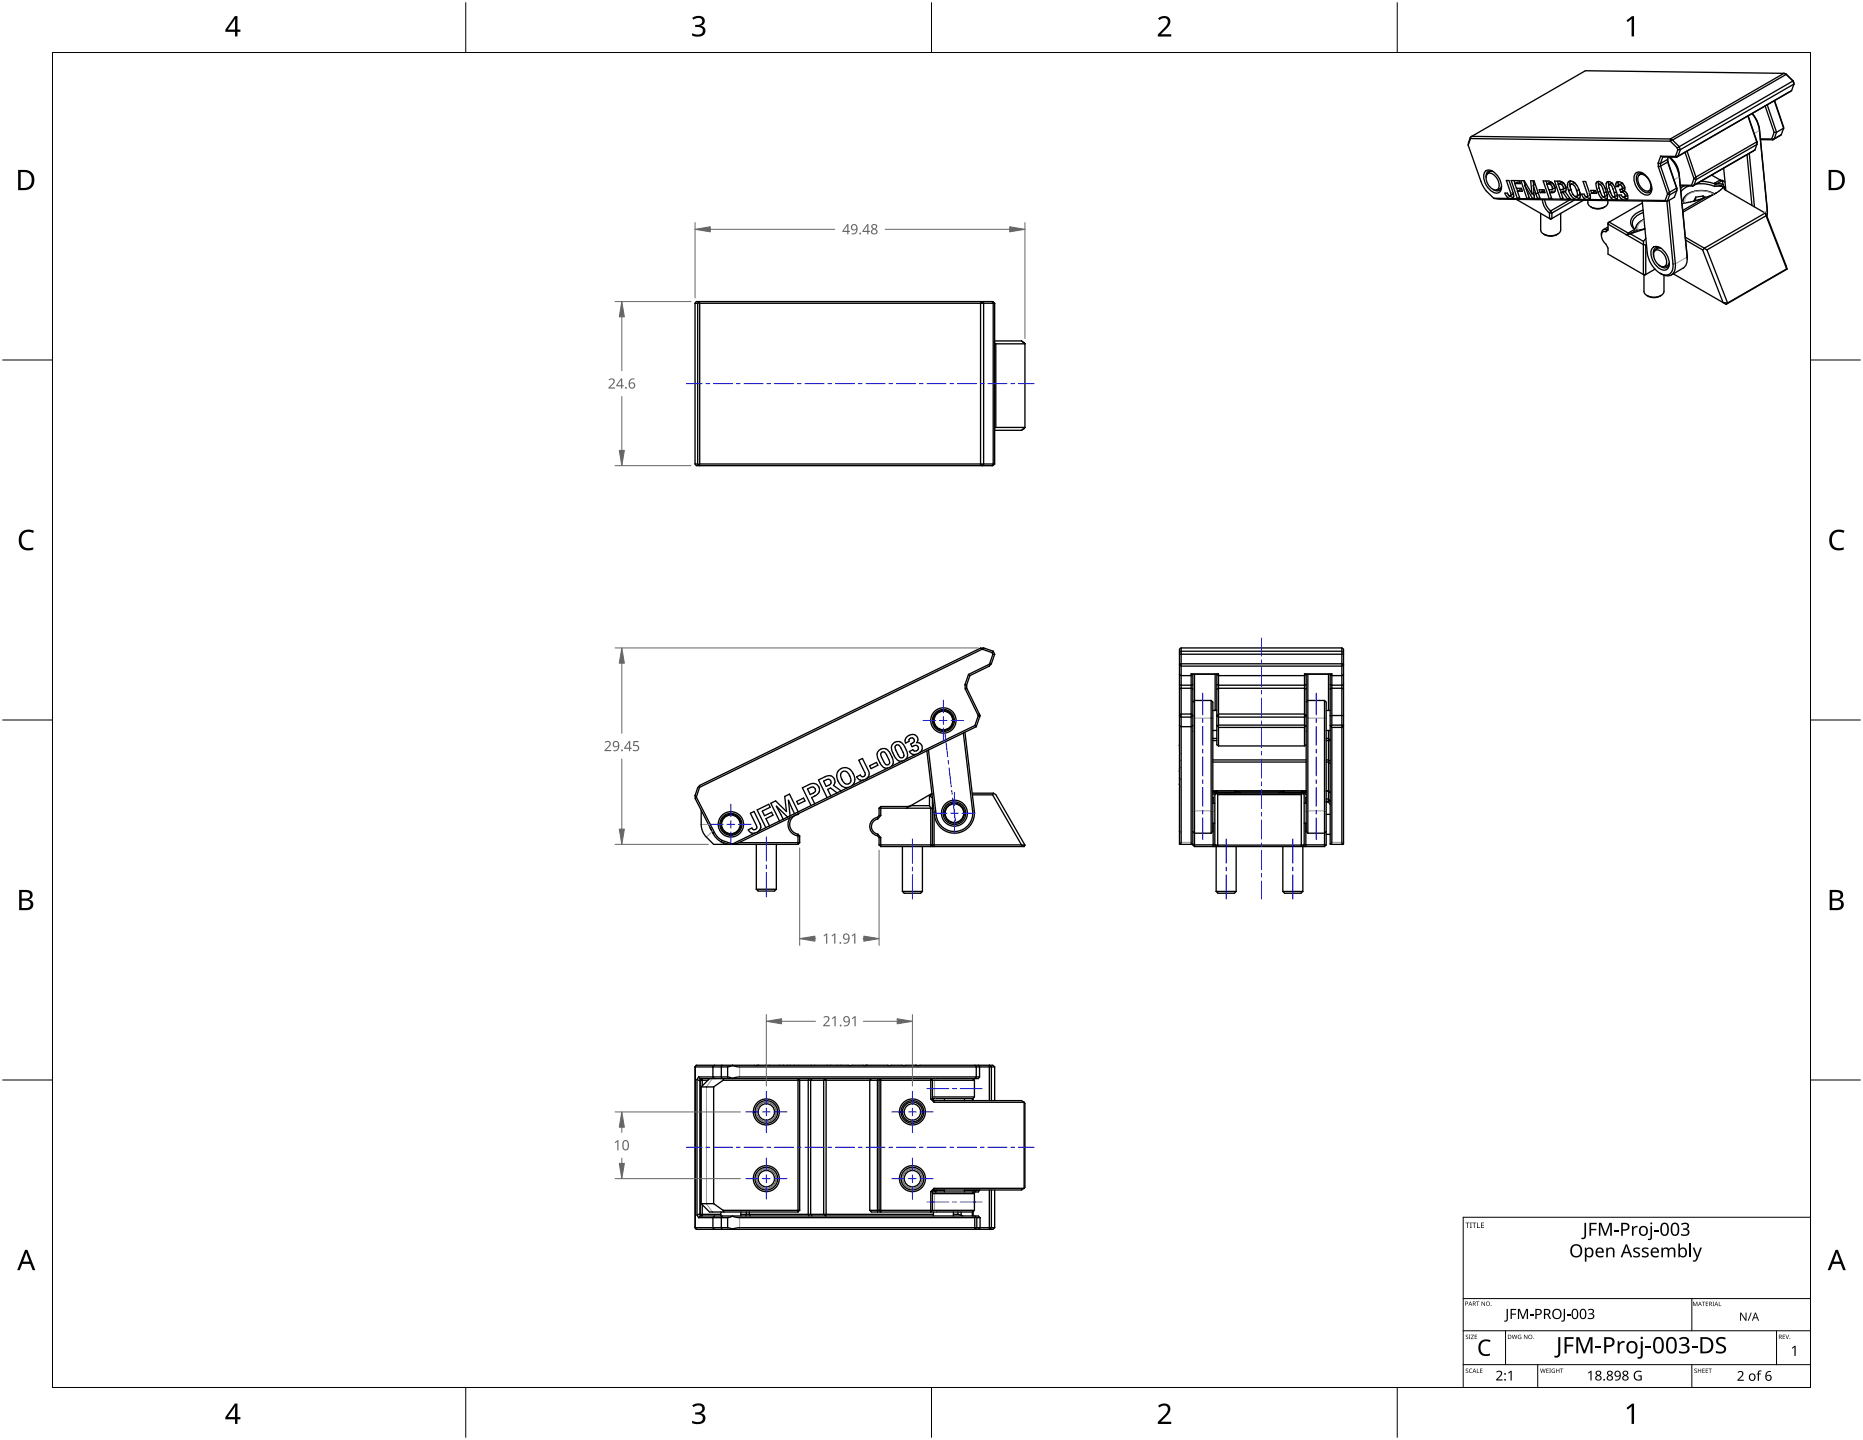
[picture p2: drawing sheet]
<svg xmlns="http://www.w3.org/2000/svg" width="559mm" height="432mm" viewBox="0 0 559 432" stroke-linecap="round" stroke-linejoin="round" font-family="sans-serif">
<path d="M15.7 15.7h527.4v400.4h-527.4z" fill="none" stroke="#000" stroke-width=".3"/>
<path d="M139.7 .8v14.9M279.4 .8v14.9M419.1 .8v14.9M.8 108h14.9M543.1 108h14.9M.8 215.9h14.9M543.1 215.9h14.9M.8 323.9h14.9M543.1 323.9h14.9M139.7 416.1v14.9M279.4 416.1v14.9M419.1 416.1v14.9" fill="none" stroke="#000" stroke-width=".3"/>
<g fill="#000">
<path d="M207.6 5.4a2.36 2.36 0 0 1 3.8 .5 1.49 1.49 0 0 1-1.3 1.8 1.62 1.62 0 0 1 1.5 1.8 1.62 1.62 0 0 1-1.8 1.5l-2.2-.3v-.7a2.16 2.16 0 0 0 3.2-.5 1.23 1.23 0 0 0-1.7-1.4h-.6v-.6a1.55 1.55 0 0 0 2.1-1.2 1.51 1.51 0 0 0-2.6-.4zM347.4 5.5a2.07 2.07 0 0 1 2.1-.8 2.07 2.07 0 0 1 1.6 1.7 4 4 0 0 1-1.6 2.6l-1.3 1.3h3.1v.7h-4v-.7l1.6-1.6a2.6 2.6 0 0 0 1.2-2.8 1.64 1.64 0 0 0-2.3 .1zM487.9 6.1l1.6-1.2h.6v6h-.7v-5.3l-1.1 1zM6.4 159.7a3.4 3.4 0 0 1 3.8-.5l-.3 .6a2.3 2.3 0 0 0-2.7 .1 2.3 2.3 0 0 0-.7 2.6 2.15 2.15 0 0 0 3.1 1.7l.4-.1v.7a3 3 0 0 1-3.5-.4 3 3 0 0 1-.8-3.4zM549.4 159.7a3.4 3.4 0 0 1 3.9-.5l-.3 .6a2.3 2.3 0 0 0-2.7 .1 2.3 2.3 0 0 0-.8 2.6 2.15 2.15 0 0 0 3.1 1.7l.4-.1v.7a3 3 0 0 1-3.4-.4 3 3 0 0 1-.8-3.4zM207.6 421.4a2.36 2.36 0 0 1 3.8 .6 1.49 1.49 0 0 1-1.3 1.8 1.62 1.62 0 0 1 1.5 1.8 1.62 1.62 0 0 1-1.8 1.4l-2.2-.3v-.7a2.16 2.16 0 0 0 3.2-.5 1.23 1.23 0 0 0-1.7-1.4h-.6v-.6a1.55 1.55 0 0 0 2.1-1.1 1.51 1.51 0 0 0-2.6-.5zM347.4 421.6a2.07 2.07 0 0 1 2.1-.8 2.07 2.07 0 0 1 1.6 1.7 4 4 0 0 1-1.6 2.5l-1.3 1.3h3.1v.7h-4v-.6l1.6-1.6a2.6 2.6 0 0 0 1.2-2.9 1.64 1.64 0 0 0-2.3 .2zM487.9 422.2l1.6-1.3h.6v6.1h-.7v-5.3l-1.1 1z"/>
<path d="M70.4 4.8h.8v4.1h.9v.6h-.9v1.4h-.7v-1.4h-2.9v-.6zM70.5 5.6l-2.2 3.3h2.2z"/>
<path d="M5.4 51h1.9a3 3 0 0 1 3 3.1 3 3 0 0 1-3.2 2.9h-1.7zM6.2 51.6v4.8h.8a2.39 2.39 0 0 0 2.5-2.2 2.39 2.39 0 0 0-2-2.6z"/>
<path d="M548.5 51h1.9a3 3 0 0 1 3 3.1 3 3 0 0 1-3.2 2.9h-1.7zM549.3 51.6v4.8h.8a2.39 2.39 0 0 0 2.4-2.2 2.39 2.39 0 0 0-2-2.6z"/>
<path d="M5.8 266.9h1.7a1.71 1.71 0 0 1 2.3 1.7 1.39 1.39 0 0 1-1.2 1.1 1.64 1.64 0 0 1 1.4 2 1.64 1.64 0 0 1-2.1 1.2h-2.1zM6.5 270.1v2.2h1.2a1.15 1.15 0 0 0 1.5-1.2 1.15 1.15 0 0 0-1.5-1zM6.5 267.5v1.9h1.1a1.04 1.04 0 0 0 1.4-1 1.04 1.04 0 0 0-1.5-.9z"/>
<path d="M548.8 266.9h1.7a1.71 1.71 0 0 1 2.3 1.7 1.39 1.39 0 0 1-1.1 1.1 1.64 1.64 0 0 1 1.3 2 1.64 1.64 0 0 1-2.1 1.2h-2.1zM549.6 270.1v2.2h1.2a1.15 1.15 0 0 0 1.4-1.2 1.15 1.15 0 0 0-1.5-1zM549.6 267.5v1.9h1.1a1.04 1.04 0 0 0 1.3-1 1.04 1.04 0 0 0-1.4-.9z"/>
<path d="M7.5 374.8h.7l2.4 6.1h-.8l-.7-1.9h-2.4l-.8 1.9h-.7zM7.9 375.6l-1 2.7h1.9z"/>
<path d="M550.6 374.8h.7l2.3 6.1h-.8l-.7-1.9h-2.4l-.7 1.9h-.8zM550.9 375.6l-.9 2.7h1.9z"/>
<path d="M70.4 420.9h.8v4h.9v.7h-.9v1.4h-.7v-1.4h-2.9v-.6zM70.5 421.7l-2.2 3.2h2.2z"/>
</g>
<g fill="#000">
<path d="M439.6 366.6h1.2v.2h-.5v1.4h-.2v-1.4h-.5zM440.9 366.6h.6l-.2 .2v1.3l.2 .1h-.6l.2-.1v-1.3zM441.6 366.6h1.2v.2h-.5v1.4h-.2v-1.4h-.5zM443.1 366.6h.2v1.5h.7v.1h-.9zM444.2 366.6h.9v.2h-.7v.5h.7v.2h-.7v.6h.7v.1h-.9zM475.2 366.7h.5v3.8a.99 .99 0 0 1-1.4 1v-.4a.6 .6 0 0 0 .7 0 .6 .6 0 0 0 .2-.6zM476.8 366.7h2.1v.4h-1.7v1.4h1.6v.4h-1.6v1.7h-.4zM479.6 366.7h.7l1.2 3.2 1.2-3.2h.8v3.9h-.5v-3.4l-1.3 3.4h-.4l-1.3-3.4v3.4h-.4zM481.8 374.1h.4v.4a1.11 1.11 0 0 1 1.3-.4 1.11 1.11 0 0 1 .8 1v1.9h-.5v-1.8a.78 .78 0 0 0-1-.7 .78 .78 0 0 0-.5 1v1.5h-.5zM484.2 368.9h1.3v.4h-1.3zM489.5 367.6h.4l.1 .6 .5-.5 .7-.1-.1 .5h-.6l-.4 .4-.1 2.1h-.5zM490 374.4l.7-.3 1.2 .1-.2 .4-.6-.1a.47 .47 0 0 0-.8 .2 .47 .47 0 0 0 .6 .6 .97 .97 0 0 1 1 1.1 .97 .97 0 0 1-1.4 .7l-.6-.2v-.4l.7 .2a.56 .56 0 0 0 .9-.4 .56 .56 0 0 0-.7-.6l-.2-.1a.78 .78 0 0 1-.6-1.2z"/>
<path d="M492.6 374.4l.7-.3 1.2 .1-.2 .4-.6-.1a.47 .47 0 0 0-.7 .2 .47 .47 0 0 0 .5 .6 .97 .97 0 0 1 1 1.1 .97 .97 0 0 1-1.4 .7l-.6-.2v-.4l.7 .2a.56 .56 0 0 0 .9-.4 .56 .56 0 0 0-.7-.6l-.2-.1a.78 .78 0 0 1-.6-1.2zM495 367.6h.5v3.4a.83 .83 0 0 1-1.2 .8v-.4h.5l.2-.3zM496.2 368.9h1.3v.4h-1.3zM498.3 374.1h.4l.1 .4a1.1 1.1 0 0 1 1.8 0 1.04 1.04 0 0 1 1.2-.4 1.04 1.04 0 0 1 .7 1v1.9h-.5v-1.9a.71 .71 0 0 0-.8-.6 .71 .71 0 0 0-.5 .9v1.6h-.5v-1.9a.73 .73 0 0 0-.9-.6 .73 .73 0 0 0-.5 1v1.5h-.5zM504.2 367a1.35 1.35 0 0 1 1.5-.4 1.35 1.35 0 0 1 .9 1.2l-.3 .5-.5 .2a1.1 1.1 0 0 1 1 1.4 1.1 1.1 0 0 1-1.5 .7l-1.1-.2v-.4a1.17 1.17 0 0 0 1.2 .3 1.17 1.17 0 0 0 .8-1 1.18 1.18 0 0 0-1.4-.5v-.5a.84 .84 0 0 0 1.1-.1 .84 .84 0 0 0 .1-1l-.8-.2-.7 .3zM506.8 372.9h.4v4.1h-.4zM507.7 374.1h.5l.9 2.5 .9-2.5h.5l-1.3 3.3a1.11 1.11 0 0 1-1.4 .9v-.4l.7-.1 .4-.8zM442.8 390.3h.9l-.4 .1v1.2h-.1v-1.2zM444.4 390.3l.9 1.1v-1.1h.1v1.3l-.9-1.1-.1 1.1zM451.9 392.5h.4v3a.78 .78 0 0 1-1.1 .8v-.3h.5l.2-.4zM453.1 392.5h1.7v.3h-1.3v1.1h1.2v.3h-1.2v1.3h-.4zM455.3 392.5h.6l.9 2.5 1-2.5h.5v3h-.4l.1-2.6-1.1 2.6h-.3l-1-2.6v2.6h-.3z"/>
<path d="M458.9 394.2h1v.4h-1zM469 392.5h.4v3a.78 .78 0 0 1-1.1 .8v-.3h.5l.2-.4zM470 394.2h1v.4h-1zM476.2 392.8a1 1 0 0 1 1.3-.4 1 1 0 0 1 .5 1.2l-.5 .3a.86 .86 0 0 1 .7 1.1 .86 .86 0 0 1-1.1 .6l-.9-.2v-.3l.7 .1a.63 .63 0 0 0 .9-.4 .63 .63 0 0 0-.8-.7h-.3v-.3a.63 .63 0 0 0 .9-.1 .63 .63 0 0 0-.2-.9l-1 .2zM507.8 390.3h.3l.4 1.1 .4-1.1h.2v1.3h-.1v-1.1l-.6 1.1-.4-1.1-.2 1.1zM510.5 390.3h.9l-.4 .2v1.1h-.1v-1.1zM511.6 390.3h.8l-.6 .2v.4h.5l-.5 .1v.5l.6 .1h-.8zM513.7 390.3h.4l-.1 .2 .1 1.1h-.4l.1-.1zM515.6 390.3h.1v1.2l.6 .1h-.7zM521.9 393.6h.4l1.3 2v-2h.3v2.4h-.4l-1.3-2v2h-.3zM525.1 393.6h.3l-.9 2.4h-.3zM439.7 400.4l.4-.2 .2 .2a.32 .32 0 0 0-.4 0 .32 .32 0 0 0-.1 .4 .32 .32 0 0 0 .4 .1 .41 .41 0 0 1 0 .6 .41 .41 0 0 1-.6-.2 .31 .31 0 0 0 .5 .2 .31 .31 0 0 0 0-.5l-.4-.3z"/>
<path d="M439.7 410.5l.4-.1 .2 .2a.32 .32 0 0 0-.4-.1 .32 .32 0 0 0-.1 .4 .32 .32 0 0 0 .4 .1 .41 .41 0 0 1 0 .7 .41 .41 0 0 1-.6-.2 .31 .31 0 0 0 .5 .1 .31 .31 0 0 0 0-.4l-.4-.3zM440.6 400.2h.5l-.2 .2 .2 1.1h-.5l.1-.1zM440.8 410.6l.4-.2 .4 .1-.1 .1a.52 .52 0 0 0-.7 .5 .52 .52 0 0 0 .7 .4 .61 .61 0 0 1-.8-.1 .61 .61 0 0 1 .1-.8zM441.2 400.2h.9l-.7 1.2 .7 .1h-.9l.7-1.1zM443 410.4h.2v1.1l.5 .2h-.7zM442.3 400.2h.8l-.6 .2v.4h.5l-.5 .1v.5l.6 .1h-.8zM443.9 410.4h.8l-.6 .1v.4h.5l-.5 .2v.4l.6 .2h-.8zM444 402.3a2.71 2.71 0 0 1 3.1-.4l-.2 .5a1.9 1.9 0 0 0-2.4 .3 1.9 1.9 0 0 0-.3 2.3 1.85 1.85 0 0 0 2.7 .9v.5a2.46 2.46 0 0 1-2.9-.4 2.46 2.46 0 0 1-.4-2.9zM448.8 411.3a1.01 1.01 0 0 1 1.6 0 1.01 1.01 0 0 1-.4 1.6l-.8 .7h1.5v.4h-1.9v-.3l1-1.1a.69 .69 0 0 0 .3-1.1 .69 .69 0 0 0-1.1 .1zM452.3 411.7l1.1-.7v3h-.3v-2.6l-.6 .5zM453.5 400.2h.1l.3 1.1 .3-1.1h.2l.3 1.1 .2-1.1h.2l-.3 1.3h-.2l-.3-1.1-.3 1.1h-.2zM455.4 400.4l.9-.1-.2 .1a.53 .53 0 0 0-.7 .5 .53 .53 0 0 0 .8 .5v-.4l-.3-.2h.4v.7a.71 .71 0 0 1-.9-.2 .71 .71 0 0 1 0-.9z"/>
<path d="M457.1 400.2l.9 1.1v-1.1h.1v1.3l-.9-1-.1 1zM462 410.4h.1l.3 1.1 .3-1.1h.2l.3 1.1 .2-1.1h.2l-.3 1.3h-.2l-.3-1.1-.3 1.1h-.2zM463.8 410.4h.7l-.5 .1v.4h.5l-.5 .2v.4l.5 .2h-.7zM464.7 410.4h.5l-.2 .1 .2 1.2h-.5l.2-.1zM465.5 410.6l.9-.1h-.2a.53 .53 0 0 0-.7 .6 .53 .53 0 0 0 .8 .4v-.3l-.3-.2h.4v.6a.71 .71 0 0 1-.9-.1 .71 .71 0 0 1 0-.9zM467.4 401h.6v4.7a1.24 1.24 0 0 1-1.8 1.3v-.5a.75 .75 0 0 0 .8 0 .75 .75 0 0 0 .4-.7zM466.7 410.4h.2v.5h.7v-.5h.1v1.3h-.1v-.6h-.7v.6h-.2zM467.9 410.4h1l-.4 .1v1.2h-.2v-1.2zM469.3 401h2.7v.5h-2.1v1.7h2v.6h-2v2h-.6zM472.8 401h.9l1.5 3.9 1.6-3.9h.9v4.8h-.6v-4.2l-1.6 4.2h-.5l-1.6-4.2v4.2h-.6zM476.3 411.7l1.1-.7v3h-.4l.1-2.6-.6 .5zM478.6 403.7h1.6v.6h-1.6z"/>
<path d="M485.2 402.2h.5l.1 .6 .6-.6 .9-.1v.6h-.7a1.16 1.16 0 0 0-.8 1.2v1.9h-.6zM490.4 411.4l.5-.3 .9-.1 .6 .2-.1 .3a1.2 1.2 0 0 0-1.9 .9 1.2 1.2 0 0 0 1.7 1.2v-.9h-.7v-.3h1v1.4a1.59 1.59 0 0 1-2.1-.3 1.59 1.59 0 0 1 .1-2.1zM492.1 402.2h.6v4.2a1.04 1.04 0 0 1-1.5 1v-.5a.58 .58 0 0 0 .6 .1 .58 .58 0 0 0 .3-.6zM493.6 403.7h1.6v.6h-1.6zM503.6 401.4a1.69 1.69 0 0 1 1.8-.6 1.69 1.69 0 0 1 1.2 1.5l-.4 .7-.6 .3a1.31 1.31 0 0 1 1.2 1.4 1.31 1.31 0 0 1-1.5 1.2l-1.7-.3v-.5a1.73 1.73 0 0 0 2.5-.5 .99 .99 0 0 0-1.3-1h-.5v-.5a1.13 1.13 0 0 0 1.2-.1 1.13 1.13 0 0 0 .5-1.2 1.42 1.42 0 0 0-2.1 0zM507.4 403.7h1.7v.6h-1.7zM508.3 410.5l.4-.1 .2 .2a.32 .32 0 0 0-.4-.1 .32 .32 0 0 0-.1 .4 .32 .32 0 0 0 .4 .1 .41 .41 0 0 1 0 .7 .41 .41 0 0 1-.6-.2 .31 .31 0 0 0 .5 .1 .31 .31 0 0 0 0-.4l-.5-.3zM509.3 410.4h.1v.5h.7v-.5h.2v1.3h-.2v-.6h-.7v.6h-.1zM510.6 410.4h.7l-.5 .1v.4h.5l-.5 .2v.4l.5 .2h-.7zM511.6 410.4h.7l-.5 .1v.4h.5l-.5 .2v.4l.5 .2h-.7zM512.5 410.4h.9l-.4 .1v1.2h-.1v-1.2zM515 401.4a2.29 2.29 0 0 1 2.6-.2l-.2 .5a1.41 1.41 0 0 0-2 .3 1.83 1.83 0 0 0 1.7 1.4 1.36 1.36 0 0 1 .5 1.7 1.36 1.36 0 0 1-1.6 .8l-1.3-.2v-.6a1.72 1.72 0 0 0 2.4-.4 1.48 1.48 0 0 0-1.4-1.3 1.32 1.32 0 0 1-.7-2z"/>
<path d="M521.2 411.4a1.01 1.01 0 0 1 1.6 0 1.01 1.01 0 0 1-.5 1.6l-.7 .7h1.5v.4h-2v-.3l1.1-1.1a.69 .69 0 0 0 .3-1.1 .69 .69 0 0 0-1.1 .1zM527.4 411.1l1-.1-.1 .3h-.5l-.2 .2v.4h.6v.2h-.6v2h-.4v-2h-.3l.3-.2zM534.7 400.2h.7l-.5 .2v.4h.5l-.5 .1v.5l.5 .1h-.7zM535.5 400.2h.2l.4 1.1 .4-1.1h.1l-.4 1.3zM537.5 404.2l.8-.7h.3v3.1h-.4v-2.7l-.5 .5z"/>
<path d="M471.5 373.6a1.91 1.91 0 0 1 2.5-.1 1.91 1.91 0 0 1 .5 2.4 1.86 1.86 0 0 1-2.5 1 1.86 1.86 0 0 1-.9-2.5zM471.9 373.8a1.62 1.62 0 0 0-.5 1.7 1.62 1.62 0 0 0 1.4 1.2 1.61 1.61 0 0 0 1.3-1.6 1.61 1.61 0 0 0-1.3-1.6z"/>
<path d="M475.4 374.1h.4v.4a1.27 1.27 0 0 1 1.7-.2 1.27 1.27 0 0 1 .4 1.6 1.2 1.2 0 0 1-.8 1.1 1.2 1.2 0 0 1-1.3-.3l.1 1.6h-.5zM476 374.7l-.1 .5a.93 .93 0 0 0 .1 1.2 .93 .93 0 0 0 1.1 .1l.3-.5a.98 .98 0 0 0-.1-1.2 .98 .98 0 0 0-1.1-.2z"/>
<path d="M478.9 374.5a1.25 1.25 0 0 1 1.6-.3 1.25 1.25 0 0 1 .6 1.5h-2a1.11 1.11 0 0 0 .6 1 1.11 1.11 0 0 0 1.2-.2v.4a1.58 1.58 0 0 1-2.1-.3 1.58 1.58 0 0 1 .1-2.1zM479.3 374.7l-.2 .6h1.5a.73 .73 0 0 0-.4-.8 .73 .73 0 0 0-.9 .2z"/>
<path d="M486.3 366.7h1a1.22 1.22 0 0 1 1.5 1.2 1.22 1.22 0 0 1-1.6 1.1h-.4v1.6h-.5zM486.8 367.1v1.5a.97 .97 0 0 0 1.1 0 .97 .97 0 0 0 .3-1.1l-.5-.4z"/>
<path d="M487.6 373.1h.5l1.5 3.9h-.5l-.5-1.2h-1.5l-.5 1.2h-.5zM487.8 373.6l-.6 1.8h1.3z"/>
<path d="M491.9 368a1.44 1.44 0 0 1 2.1 .1 1.44 1.44 0 0 1-.2 2.1 1.44 1.44 0 0 1-2-.3 1.96 1.96 0 0 1 .1-1.9zM492.4 368.1a1.13 1.13 0 0 0-.3 1.4 1.13 1.13 0 0 0 1.2 .6 1.1 1.1 0 0 0 .5-1.4 1.1 1.1 0 0 0-1.4-.6z"/>
<path d="M495.4 374.5a1.25 1.25 0 0 1 1.6-.3 1.25 1.25 0 0 1 .6 1.5h-2a1.11 1.11 0 0 0 .7 1 1.11 1.11 0 0 0 1.2-.2v.4a1.58 1.58 0 0 1-2.1-.3 1.58 1.58 0 0 1 0-2.1zM495.8 374.7l-.2 .6h1.5a.73 .73 0 0 0-.4-.8 .73 .73 0 0 0-.9 .2z"/>
<path d="M498.5 366.9a1.34 1.34 0 0 1 1.6 0 1.34 1.34 0 0 1 .5 1.5 1.57 1.57 0 0 1-1.6 2.2 2.64 2.64 0 0 1-.5-3.7zM498.8 367.2a2.41 2.41 0 0 0 .3 3 .91 .91 0 0 0 1-1.2 1.5 1.5 0 0 0-.8-2z"/>
<path d="M501.6 366.9a1.34 1.34 0 0 1 1.6 0 1.34 1.34 0 0 1 .5 1.5 1.57 1.57 0 0 1-1.6 2.2 2.64 2.64 0 0 1-.5-3.7zM501.9 367.2a2.41 2.41 0 0 0 .3 3 .91 .91 0 0 0 1-1.2 1.5 1.5 0 0 0-.8-2z"/>
<path d="M503.4 372.9h.5v1.6a1.28 1.28 0 0 1 1.6-.2 1.28 1.28 0 0 1 .5 1.6 1.21 1.21 0 0 1-.8 1.1 1.21 1.21 0 0 1-1.3-.3l-.1 .3h-.4zM504.1 374.7l-.2 .8a.89 .89 0 0 0 1 1.2 .89 .89 0 0 0 .6-1.4 .81 .81 0 0 0-.5-.8 .81 .81 0 0 0-.9 .2z"/>
<path d="M439.5 390.3h.4a.43 .43 0 0 1 .4 .5 .43 .43 0 0 1-.6 .3v.5h-.2zM439.7 390.4v.5a.31 .31 0 0 0 .5-.2 .31 .31 0 0 0-.5-.3z"/>
<path d="M441 390.3l.6 1.3-.3-.4h-.5l-.4 .4zM441 390.4l-.2 .6h.4z"/>
<path d="M441.8 390.3h.3a.37 .37 0 0 1 .5 .2 .37 .37 0 0 1-.2 .5l.3 .6-.5-.6h-.3v.6h-.1zM441.9 390.4v.5h.2a.25 .25 0 0 0 .3-.2 .25 .25 0 0 0-.3-.3z"/>
<path d="M445.6 390.9a.65 .65 0 0 1 1.3 0 .65 .65 0 0 1-1.3 0zM445.9 390.9a.48 .48 0 0 0 .9 0 .48 .48 0 0 0-.9 0z"/>
<path d="M460.5 392.5h.8a.95 .95 0 0 1 1.2 1 .95 .95 0 0 1-1.2 .8h-.4v1.2h-.4zM460.9 392.8v1.2a.72 .72 0 0 0 1-.1 .72 .72 0 0 0 0-.9z"/>
<path d="M463.1 392.5h.8a.87 .87 0 0 1 1.1 .6 .87 .87 0 0 1-.6 1.1l.9 1.3h-.5l-.7-1.2h-.6v1.2h-.4zM463.5 392.8v1.1h.4a.58 .58 0 0 0 .7-.5 .58 .58 0 0 0-.7-.6z"/>
<path d="M465.9 392.9a1.48 1.48 0 0 1 2.1 .1 1.48 1.48 0 0 1-.1 2.1 1.48 1.48 0 0 1-2 0l-.3-1.3zM466.3 393a1.27 1.27 0 0 0-.4 1.3 1.27 1.27 0 0 0 1.1 .9 1.18 1.18 0 0 0 1-1.5 1.18 1.18 0 0 0-1.7-.7z"/>
<path d="M471.8 392.7a1.1 1.1 0 0 1 1.3 0 1.1 1.1 0 0 1 .3 1.3 1.11 1.11 0 0 1-1 1.6 1.11 1.11 0 0 1-1-1.6zM472 392.9a1.66 1.66 0 0 0 .4 2.3 1.54 1.54 0 0 0 0-2.4z"/>
<path d="M474.2 392.7a1.1 1.1 0 0 1 1.3 0 1.1 1.1 0 0 1 .3 1.3 1.11 1.11 0 0 1-1 1.6 1.11 1.11 0 0 1-1-1.6zM474.4 392.9a1.66 1.66 0 0 0 .4 2.3 1.54 1.54 0 0 0 0-2.4z"/>
<path d="M509.8 390.3l.7 1.3-.4-.4h-.5l-.3 .4zM509.9 390.5l-.2 .6h.4z"/>
<path d="M512.7 390.3h.3a.37 .37 0 0 1 .5 .3 .37 .37 0 0 1-.3 .5l.4 .5-.5-.5h-.3v.5h-.1zM512.8 390.5v.5h.2a.25 .25 0 0 0 .3-.3 .25 .25 0 0 0-.3-.2z"/>
<path d="M514.7 390.3l.7 1.3-.3-.4h-.6l-.3 .4zM514.8 390.5l-.2 .6h.4z"/>
<path d="M526.4 393.6h.3l.9 2.4h-.3l-.3-.7h-.9l-.3 .7h-.3zM526.5 393.9l-.3 1.1h.7z"/>
<path d="M442.2 410.4l.6 1.3-.3-.4h-.5l-.3 .4zM442.2 410.6l-.2 .5h.4z"/>
<path d="M452.3 400.2l.7 .1 .3 .5a.61 .61 0 0 1-.6 .7h-.4zM452.5 400.4v1l.4-.1 .2-.7z"/>
<path d="M458.3 400.9a.65 .65 0 0 1 1.3 0 .65 .65 0 0 1-1.3 0zM458.6 400.9a.48 .48 0 0 0 .9 0 .48 .48 0 0 0-.9 0z"/>
<path d="M478.7 411.3a.82 .82 0 0 1 1.2-.3 .82 .82 0 0 1 .1 1.3l-.2 .1a.86 .86 0 0 1 .5 1.2 .86 .86 0 0 1-1.3 .3 .78 .78 0 0 1-.5-.7 .78 .78 0 0 1 .6-.8l-.5-.5zM478.8 413.2a.6 .6 0 0 0 1.2 0 .6 .6 0 0 0-1.2 0zM478.9 411.8a.5 .5 0 0 0 1 0 .5 .5 0 0 0-1 0z"/>
<path d="M482.1 411.3a.82 .82 0 0 1 1.2-.3 .82 .82 0 0 1 .1 1.3l-.2 .1a.86 .86 0 0 1 .5 1.2 .86 .86 0 0 1-1.2 .3 .78 .78 0 0 1-.6-.7 .78 .78 0 0 1 .6-.8l-.5-.5zM482.3 413.2a.57 .57 0 0 0 1.1 0 .57 .57 0 0 0-1.1 0zM482.4 411.8a.5 .5 0 0 0 1 0 .5 .5 0 0 0-1 0z"/>
<path d="M481.2 401h1.3a1.53 1.53 0 0 1 1.8 1.5 1.53 1.53 0 0 1-2 1.4h-.5v1.9h-.6zM481.8 401.5v1.9a1.31 1.31 0 0 0 1.9-1 .98 .98 0 0 0-1.3-.9z"/>
<path d="M484.5 411.3a1.11 1.11 0 0 1 1.4 0 1.11 1.11 0 0 1 .2 1.4 1.29 1.29 0 0 1-1.6 1.3v-.3h.6l.4-.3 .3-.9a.91 .91 0 0 1-1.3 .1 .91 .91 0 0 1 0-1.3zM484.6 411.9a.64 .64 0 0 0 1.2 0 .64 .64 0 0 0-1.2 0z"/>
<path d="M486.8 411.3a.82 .82 0 0 1 1.2-.3 .82 .82 0 0 1 .1 1.3l-.2 .1a.86 .86 0 0 1 .5 1.2 .86 .86 0 0 1-1.3 .3 .78 .78 0 0 1-.5-.7 .78 .78 0 0 1 .6-.8l-.5-.5zM486.9 413.2a.6 .6 0 0 0 1.2 0 .6 .6 0 0 0-1.2 0zM487 411.8a.5 .5 0 0 0 1 0 .5 .5 0 0 0-1 0z"/>
<path d="M488.3 402.6a1.84 1.84 0 0 1 2.9 .9 1.84 1.84 0 0 1-2 2.4 1.97 1.97 0 0 1-.9-3.3zM488.8 402.8a1.42 1.42 0 0 0-.4 1.7 1.42 1.42 0 0 0 1.6 .8 1.41 1.41 0 0 0 .6-1.7 1.41 1.41 0 0 0-1.6-.9z"/>
<path d="M496.4 401.2a1.62 1.62 0 0 1 1.9-.1 1.62 1.62 0 0 1 .7 1.7 2.35 2.35 0 0 1-1.4 3.1 1.87 1.87 0 0 1-1.8-2.5l.2-1.3zM496.8 401.7a3 3 0 0 0 .4 3.6 1.14 1.14 0 0 0 1.2-1.4 1.88 1.88 0 0 0-1-2.5z"/>
<path d="M500.3 401.2a1.62 1.62 0 0 1 1.9-.1 1.62 1.62 0 0 1 .7 1.7 2.35 2.35 0 0 1-1.4 3.1 1.87 1.87 0 0 1-1.8-2.5l.2-1.3zM500.7 401.7a3 3 0 0 0 .4 3.6 1.14 1.14 0 0 0 1.2-1.4 1.88 1.88 0 0 0-1-2.5z"/>
<path d="M510 401h1.5a2.43 2.43 0 0 1 2.4 2.5 2.43 2.43 0 0 1-2.5 2.3h-1.4zM510.6 401.5v3.8h.7a1.91 1.91 0 0 0 2-1.8 1.91 1.91 0 0 0-1.9-2z"/>
<path d="M524.4 413a1.1 1.1 0 0 1 2.2 0 1.1 1.1 0 0 1-2.2 0zM525.2 412.2a.8 .8 0 0 0-.3 1.2 .8 .8 0 0 0 1.1 .2l.2-.5a.71 .71 0 0 0-.2-.8 .71 .71 0 0 0-.8-.1z"/>
<path d="M529.9 411.4l.5-.2a.5 .5 0 0 1 .8 .2 .99 .99 0 0 0-1.3 1.2 .93 .93 0 0 1 1.4 .2 .93 .93 0 0 1-.5 1.4 .93 .93 0 0 1-1.2-.9l-.1-1.1zM529.8 413.2a.65 .65 0 0 0 1.3 0 .65 .65 0 0 0-1.3 0z"/>
<path d="M533.6 400.2h.3a.37 .37 0 0 1 .5 .3 .37 .37 0 0 1-.3 .4l.4 .6-.5-.5h-.3v.5h-.1zM533.7 400.4v.4h.2a.25 .25 0 0 0 .3-.2 .25 .25 0 0 0-.3-.2z"/>
<circle cx="495.3" cy="366.9" r=".3"/>
<circle cx="447.3" cy="391.5" r=".12"/>
<circle cx="451.4" cy="413.8" r=".26"/>
<circle cx="451.5" cy="412" r=".27"/>
<circle cx="460" cy="401.4" r=".12"/>
<circle cx="481.2" cy="413.8" r=".26"/>
<circle cx="492.5" cy="401.2" r=".37"/>
<circle cx="536.9" cy="401.4" r=".12"/>
</g>
<path d="M543 365h-104.1v50.8M438.9 399h104.1M438.9 389.4h104.1M451.6 399v10.2M507.5 389.4v9.6M532.9 399v10.2M438.9 409.2h104.1M461.2 409.2v6.6M507.5 409.2v6.6" fill="none" stroke="#000" stroke-width=".3"/>
<g fill="none" stroke="#000" stroke-width=".4">
<path d="M524.3 34.8l2.6 7.8M524.4 34.7l2.6 7.9M525.5 34.1l.4 .5a9.7 9.7 0 0 1 1.8 4.5M525.6 34l.7 .9a8.7 8.7 0 0 1 1.5 3.9l2.3 24.4-.1 1.7M529.5 31.8l2.6 7.9M530.1 31.4l2.8 8.3M532.1 39.7l-.7 2M532.2 30.2l2.8 8.2M532.3 30.2l2.7 8.2M532.9 39.7h-.8M532.9 39.7l-.7 1.9M535 38.4l-.7 2"/>
<path d="M535 38.4l-2.1 1.3M535.1 22l.7 .2M535.1 22l-59.6-.8-34.1 19.7M535.1 22l-34.1 19.7M535.1 22l.6 .3M535.7 22.3l2.1 2M535.7 22.3l-34 19.7M535.8 22.2l-.1 .1M535.8 22.2l2.1 2.1M537.4 27.2l-34.1 19.6M537.4 27.2l-34.5 19.9M537.8 24.3l.3 .9"/>
<path d="M537.8 24.3l-34.1 19.7M537.9 24.3l.2 .9M537.9 24.3h-.1M538.1 25.2l-34.1 19.7M538.1 25.2l-.7 2M440.4 43.5l4.2 11.9 1.2 1.9 2.2 2.2M441.1 41.5l-.7 2M441.1 41.5l59.9 .8M441.1 41.1l-.7 2.4M441.1 41.1v.4M441.4 40.9l-.3 .2M441.4 40.9l59.6 .8"/>
<path d="M445.4 51.5a2.12 2.12 0 0 1 3.2 .5 4.7 4.7 0 0 1 1.4 5.4 2.12 2.12 0 0 1-3.2-.5 4.7 4.7 0 0 1-1.4-5.4zM446 52.3a1.73 1.73 0 0 1 2.7 .7l.4 .6a2.46 2.46 0 0 1 0 3.3 3.1 3.1 0 0 1-3.3-3zM447.2 51.3l-.3 .1M447.5 51.3l-.6 .1-.8 .8M447.9 51.5a1.45 1.45 0 0 0-1.7 0 1.45 1.45 0 0 0-.5 1.7M448 59.5l1.9 .2 50.2 .7M448 59.5h4.7M450.2 56.4l-.3 .2M450.3 56.2l-.4 .4-1 .4M450.4 55.8a1.45 1.45 0 0 1-.9 1.4 1.45 1.45 0 0 1-1.7-.4M452.7 59.5h.9M452.8 58.7l1.1 .5"/>
<path d="M452.8 58.7l-.6-.8h-.8l.5 1 .8 .6M453.1 58.7l.1-.6-1.4-4h.8l1.4 4-.1 1.1M453.1 58.7h-.2M453.6 59.5l19 .3M453.9 59.3l-.3 .2M453.9 57.9l-.8 .8M453.9 59.2v.1M454.1 54.1l.3 .9M454.4 55l1.6 .1-.3-.9-2.4-.1 1.8 5.4 .7-.3M454.4 55l.4 1.4 1.5 .1 .3 .9-1.5-.1M454.8 59.8l10.3 5.9 .4-.2M454.9 56.4l.3 .9"/>
<path d="M455.1 57.3l.8 2.3M455.9 54.7l-.8-.1-.7 .4M456.5 56.9h-.7l-.7 .4M457 54.2l.5 1.3M457.3 55.6l1.5 4M457.3 55.6l2.4 4 .5-.3M457.8 55.3l-.5 .3M459.5 58.1l-2.3-3.9h-1l1.8 5.4 .7-.4M459.5 58.1l-.4-3.9h1l1.9 5.4M459.7 58l.5 .8M459.9 54.2l.1 1.3M459.9 55.6l.8 2.5"/>
<path d="M459.9 55.6l.4 4M460.1 57.8l-.6 .3M460.5 55.3l-.6 .3M460.7 58.1l.5 1.5 .6-.3M461.3 57.8l-.6 .3M461.7 56.9h1.4l.3 .9h-1.4zM462.5 56.9l.2 .5M462.6 59.9a5.6 5.6 0 0 0 2.2 4M462.7 57.4l-.7 .4M462.7 57.4h.6M463.4 59.9a4.8 4.8 0 0 0 1.7 3.3M463.7 54.3l.3 .8"/>
<path d="M464 55.2l.5 1.7 1-.1M464 55.2h.7M464.6 56.9l.9 2.8M464.7 55.2a1.19 1.19 0 0 1 .8 1.6M464.8 57.8l.7-.4h.9l-.5 .3zM465.4 54.8h-.7l-.7 .4M465.4 54.8l-.7 .4M465.4 54.8h.2M465.6 54.8l.8 1.3M465.6 54.8l-1-.5h-1.7l1.8 5.4 .7-.4M466.4 56.1v1.2M466.4 56.1l-.1 .3-.8 .4"/>
<path d="M467.1 54.3l.3 .9M467.4 55.2l.5 1.6h.9M467.4 55.2a1.23 1.23 0 0 1 1.6 1.3l-.2 .3M468 56.8l.3 .9M468.2 57.7l.6 .1M468.2 57.7l.7 2M468.8 57.8l1.4 1.9 .6-.3M469 54.9l-.9-.1-.7 .4M469 54.9l.7 1.2M469 54.9l-.8-.5-1.9-.1 1.8 5.4 .7-.4M469.6 57.3h-.7l-.7 .4M469.6 57.3l-.8 .5"/>
<path d="M469.6 57.3v.1M469.6 57.4l1.5 2.4M469.7 56.1l.1 .8-.2 .5M469.7 56.1l-.9 .7M470.5 57.2l.9 1.7 1.2 .9M470.8 60l-5.7 3.2M471 54.3l-.1 .8 .1 1M471 54.3a3.2 3.2 0 0 1 2.6 2.5M471 54.3a1.08 1.08 0 0 0-.8 1.5l.3 1.4M471.2 56.8l-.7 .4M471.2 55.3a3.3 3.3 0 0 0 1.5 3.6h.3M471.2 55.3a1.92 1.92 0 0 1 1.7 1.9"/>
<path d="M472.4 54.8l-1.2 .5M472.5 58.9l1.3 .5M472.6 59.8h.8M472.9 57.2l.3 1.1-.2 .6M473.4 59.8h2.3M473.6 56.9l-.7 .3M473.6 56.8l.3 .9M473.8 59.4l-.4 .4M473.9 57.7l.1 .9-.2 .8M473.9 57.7l-.1 .7-.8 .5M475.7 59.8h.9M475.8 59l-.6-.8h-.8l.5 1 .8 .6"/>
<path d="M475.8 59l1.1 .5M476.1 59h-.2M476.1 59l.1-.6-1.4-4h.8l1.4 4-.1 1.1M476.6 59.8l4.3 .1M476.9 58.2l-.8 .8M476.9 59.5l-.3 .3M477.1 57.1h1.5l.3 .9h-1.5zM478 57.1l.1 .5M478.1 57.6l-.7 .4M478.1 57.6h.6M479.3 57.7a3.4 3.4 0 0 0 1.6 2.2M479.5 54.4a2.86 2.86 0 0 1 2 2.3l.6 1.7"/>
<path d="M479.5 54.4a.86 .86 0 0 0-.8 1.3l.6 2M479.5 54.4v1.1M479.5 54.4h.1M479.6 55.3l-.1 .7 .6 1.8a1.52 1.52 0 0 0 1 1.3M479.6 55.3a1.1 1.1 0 0 1 1.1 1.3l.5 1.3M480 57.3l-.7 .4M480.5 54.9l-.9 .4M480.9 59.9h.9M481.1 59.1l1 .5M481.2 57.9v1.2M481.2 59.1h-.1M481.8 59.9h2.2"/>
<path d="M481.8 57.5l-.6 .4M482.1 59.6l-.3 .3M482.1 58.4h.1M482.1 58.4v1.1M482.1 59.5v.1M482.1 58.4l-.9 .7M482.4 57.7a3.4 3.4 0 0 0 1.6 2.2M482.5 54.4a.86 .86 0 0 0-.7 1.3l.6 2M482.5 54.4l1 .5M482.5 54.5v1.1M482.5 55.6l.6 2.2a1.52 1.52 0 0 0 1 1.3M482.5 54.4v.1"/>
<path d="M482.7 55.4a1.1 1.1 0 0 1 1.1 1.2l.4 1.3M482.7 55.4l-.2 .2M483 57.4l-.6 .3M483.5 54.9l.8 1.1 .8 2.4M483.5 54.9l-.8 .5M484 59.9h.8M484.1 59.1l1 .5M484.2 57.9l.1 1.2M484.3 59.1h-.2M484.8 59.9l2.1 .1M484.8 57.5l-.6 .4M485.1 59.6l-.3 .3"/>
<path d="M485.1 59.6h.1M485.1 58.4v1.2M485.1 58.4l-.8 .7M485.4 55.5h.1M485.4 54.5v1M485.5 55.5l-.7 .4M485.5 55.5h.1M485.5 54.5a.9 .9 0 0 0-.8 .5 .9 .9 0 0 0 .1 .9M485.5 54.5l1.1 .5M485.5 55.5v.5l-.7-.1M485.6 55.4l-.1 .1M485.6 55.4a.9 .9 0 0 1 .9 .4 .9 .9 0 0 1 0 .9"/>
<path d="M486.1 57.6a.99 .99 0 0 1 1.1 .4 .99 .99 0 0 1 0 1.2h-.1M486.5 56.7l-.7 .1 .3 .8M486.6 54.9l-1 .5M486.6 54.9v.1M486.6 55l.7 1.1M486.6 56.6l.2 .6M486.8 57.2h.3M486.8 57.2l-.7 .4M486.9 60h.9M487 59.2h.1M487 59.2l-.7-.7h-.7l.5 .9 .8 .6M487 59.2l1.2 .4"/>
<path d="M487.1 57.2h.1M487.1 57.2l.6 .5 .5 .8M487.3 56.1l.1 .6-.3 .5M487.3 56.1l-.8 .6M487.8 60l11.7 .1M488.2 58.5v1.1M488.2 58.5l-.9 .6M488.2 59.6l-.4 .4M490.5 52.1a2.12 2.12 0 0 1 3.1 .5 4.7 4.7 0 0 1 1.5 5.4 2.12 2.12 0 0 1-3.2-.5 4.7 4.7 0 0 1-1.4-5.4zM491.5 52.7a1.73 1.73 0 0 1 2.7 .7l.4 .6a2.46 2.46 0 0 1 0 3.2 3.1 3.1 0 0 1-3.3-2.9zM492.3 51.8l-.7 .7M493 52.1a1.45 1.45 0 0 0-1.8 0 1.45 1.45 0 0 0-.4 1.7 4.4 4.4 0 0 0 3.6 4 1.36 1.36 0 0 0 1.1-1.4"/>
<path d="M495.3 57l-.9 .3M497.4 48.9l.6 .1M497.4 48.9v1.1M497.4 50l2.8 8.1M498 49l.1 .8M498.1 49.8l2.7 7.9M498.1 49.8l-.7 .2M498.1 46.8l4.5 .1M498.1 46.8l-.7 2.1M498.1 46.8l.6 .3M498.7 47.1h4.2M498.7 47.1l-.7 1.9"/>
<path d="M500.2 47.8v.8M500.2 47.8l-2.2 1.2M500.2 58.1l.6 .3M500.2 58.1l-.7 2M500.2 48.6l-2.1 1.2M500.2 48.6l2.7 7.8M500.2 47.7v.7M500.2 48.4v.2M500.2 48.4l2.8 8.1M500.4 47.1l-.2 .7M500.7 47.1a9.8 9.8 0 0 1 3 5.9M500.8 57.7v.7"/>
<path d="M500.8 57.7l-.6 .4M500.8 47.1a8.9 8.9 0 0 1 2.9 5.6l2.4 25.1a3 3 0 0 1-1.3 2.6l-3.5 2.1M500.8 58.4l-.7 2M500.9 47.3a6.5 6.5 0 0 1 2.7 4.6M501 42.3l2.1 2.1M501 41.7l.7 .3M501 41.7v.6M501.7 42l2 2M501.7 42l-.7 .3M502.6 46.9l.3 .2M502.9 56.4l-2.1 1.3M502.9 56.4l.1 .1"/>
<path d="M502.9 56.4v.8M502.9 57.2l-.7 2-2.1 1.2M502.9 57.2l-2.1 1.2M503 56.5l-.1 .7M503.1 44.4l.2 .5M503.3 44.9l-.7 2M503.3 46.8l-.7 .1M503.3 46.8l-.4 .3M503.7 44l-.6 .4M503.7 44l.3 .9M504 55.5l3.4 .1M504 44.9h-.7"/>
<path d="M504 44.9l-.7 1.9M504 55.8h3.7M505 55.8l-.9 .7M505.4 45.7l2.7 7.9M506 45.3l2.7 7.8M506.5 55.8l-1.4 .7-.9 1M507.4 55.6l.4 .1M507.8 55.7l-.1 .1M508.1 53.6l-.7 2M508.1 53.6l.6 .3M508.1 55.5l-.3 .2M508.6 59.1v1.1"/>
<path d="M508.6 59.1l-.5 1.2M508.7 53.1v.8M508.7 53.1l-.6 .5M508.7 53.9l-.6 1.6M508.8 55.2l1.1-.1a10.1 10.1 0 0 1 4.4 .8l1.7-.2M510.1 54.4l2.1 .2 1.8 .4 .5 .2-.2 .7M510.8 59.5l-2.2 .7M510.8 59.5h.1M510.8 58.8v.7M510.8 58.8l.8 .4M510.8 58.8l-2.2 .3M511.4 59.2l-.6 .3"/>
<path d="M511.4 59.2l-6.7 3.9M511.6 59.2h-.2M513.4 52.5l2.6 1.5M514.2 58.2l-1.4-.7-1.9-.3h-2l-1.8 .5a3.4 3.4 0 0 0-2.4 2.8M514.2 58.2l-2.6 1M514.3 54.9l.2 .3M514.3 54.9l.5 .3M514.7 57.9l-9.9 5.7M514.7 57.9l-.5 .3M514.8 55.2l2 .1M516 54l.4 .3-1.6 .9M516 54l-1.7 .9"/>
<path d="M516 55.7h.1M516 55.7l.3 .1M516.1 54l.6 .1M516.3 55.8h.1M516.4 55.8l.3 .3M516.7 54.1l.1 1.2M516.7 54.1l.7 .4M516.7 56.3h.1M516.7 56.3l-2 1.6M516.7 56.1h.1M516.7 56.1v.2M516.8 55.3l.1 .8"/>
<path d="M516.9 56.1v.1M516.9 56.1l-.2 .2M516.9 56.2l.3 .2M516.9 56.2l-.2 .1M517 50.4l.7 6.7M517.6 56h-.4v.8l12.3 7.1M524 46.4l1.5 15.2M524.7 46l1.5 16M526.4 45l-18.7 10.8M526.4 45l-18.3 10.5M526.9 42.6h.1M526.9 42.6l-18.2 10.5"/>
<path d="M526.9 42.6l.1 .7M527 43.3l-18.3 10.6M527 43.3l-.6 1.7M527 42.6v.7M528 41.6l3.4 .1M528.1 41.9h3.6M531.4 41.7l.4 .1M531.8 41.8l-.1 .1M532.2 41.6l-.4 .2M534.3 40.4l-2.6 1.5M534.3 40.4l-2.1 1.2M462.1 64v5a2.98 2.98 0 0 0 3.7 1.6l1.2-.3a1.64 1.64 0 0 0 1.1-1.3v-5"/>
<path d="M463 70.2a3.9 3.9 0 0 0 4.2 0M464.8 63.9v1.6h.7M464.8 63.9h.7M465.1 63.2l.4 .7M465.1 63.2l-.3 .7M465.5 63.9v1.6M472.2 60l-6.7 3.9M475 60.1l-9.5 5.4M476.3 60.1a2.38 2.38 0 0 0 3 2.4 2.38 2.38 0 0 0 3-2.4M477.1 62a3.9 3.9 0 0 0 4.3 0M481.7 69.5l-.3-.1a1.11 1.11 0 0 0-1 1.7l.8 1.6a3.3 3.3 0 0 1 1.1 3.5l11 6.3 3.1-1.8M482 68.8l-.3 .7"/>
<path d="M482 68.8a1.26 1.26 0 0 0-1.4 .3 1.26 1.26 0 0 0-.3 1.5M482.3 68.1l-1.4 .8M482.3 68.6l-.3 .2M488.4 69.9l-5.7-3.3-.4 .6 10.6 6.1M488.4 69.9l.8 .1M489 70.1l4 2.3M489.2 70l-1.4 .4 1.2-.3M490.3 68.8l.3 .3M490.3 68.8l-1.9 1.1M490.5 69.1h.1M490.6 69.1l-1.4 .9M490.7 69.1h-.2"/>
<path d="M492.6 60.3l1.5 15.5a8.3 8.3 0 0 0 4.8 6.6 2.26 2.26 0 0 0 2.9-2.5l-1.8-19.5M492.6 60.8l-10.3 6v2.2l-.6 .5M492.8 63a4.2 4.2 0 0 0-3.6 4.1l.3 .9 .8 .8M492.9 63.7a3.5 3.5 0 0 0-3.1 4.2l.9 1.1M492.9 73.3v9h.7v-8.8M493 72.4v.9M493 73.3l.6 .2M493 73.3h-.1M493.1 65.8l-.1 .1a3.3 3.3 0 0 0-2.4 3.1M493.4 68.6l-2.7 .5M493.4 68.7l-4.4 1.4M493.7 71.5l-.7 .9"/>
<path d="M493.8 73.3l-.2 .2M495.6 74.4a2.18 2.18 0 0 1 3.2 .6 4.9 4.9 0 0 1 1.5 5.5 2.18 2.18 0 0 1-3.2-.5 4.9 4.9 0 0 1-1.5-5.6zM496.2 75.3a1.73 1.73 0 0 1 2.7 .7l.4 .7a2.46 2.46 0 0 1 0 3.2 3.1 3.1 0 0 1-3.3-3zM497.6 74.2l-.4 .3M498.1 74.4l-.9 .1-.8 .7M498.1 74.4a1.51 1.51 0 0 0-1.8 .1 1.51 1.51 0 0 0-.4 1.7l.1 .6M499.5 60.1l.6 .3M500.6 79.4l-.4 .2M500.7 60.1l1.8 19a2.73 2.73 0 0 1-2.6 3.6l-2-.7M500.7 78.9l-.5 .7-1.1 .4M500.7 78.8a1.51 1.51 0 0 1-1 1.5 1.51 1.51 0 0 1-1.7-.5l-.5-.3M504.5 60.6l.3 .3"/>
<path d="M504.5 60.8l.3 .2M504.7 60.6v.2M504.8 61l-.3 .1M504.8 60.9v.1M505.5 71.1l5.7 3.3M505.6 72l5.1 2.9M506 76.7l.1 1M508.1 60.3l-3.3 .6M508.6 60.2l-.5 .1M510.7 74.9l6.1 15.8 1.4 .2M511.2 74.4v.1M511.2 74.5l.8 .4"/>
<path d="M511.2 74.5l-.5 .4M512 74.9l6.2 16M529.5 63.9h.1M529.5 63.9l-18.3 10.5M529.5 63.9l.2 .8M529.5 63.9l6.3 15.9M529.7 64.7l-17.7 10.2M529.7 64.7l6.2 15.9M530.1 62.8v1M535.8 79.8l.2 .9M535.8 79.8l.1 .8M208.5 90.9v48.2"/>
<path d="M208.5 90.9l.4-.5h88.9l.5 .5M208.5 90.9h.8M209.3 90.9v48.2M209.6 90.8l.3 .1M209.6 90.8l-.3 .1M209.8 90.4l-.2 .4M209.9 90.9h88.4M209.9 90.9v48.2M294.6 90.4l.4 .5v48.2l-.4 .5-.5-.5v-48.2zM297.5 90.4l.4 .5v48.2l-.4 .5M298.3 90.9v48.2M493.1 82.4v5a2.98 2.98 0 0 0 3.7 1.7l1.2-.4a1.64 1.64 0 0 0 1.1-1.3v-4.9"/>
<path d="M494 88.6a3.9 3.9 0 0 0 4.2 0M501.9 82.1l15.8 9.2M518.2 90.9l-.5 .4M535.9 80.6l.1 .1M535.9 80.6l-17.7 10.3M536 80.7l-18.3 10.6M298.3 102.9l.4 .2M298.3 102.2h8.1M298.7 103.1v25.1M298.7 103.1h8.7M306.4 102.2l1 .9M307.4 103.1v25.1"/>
<path d="M208.5 139.1l.4 .5h88.9l.5-.5M208.5 139.1h.8M209.3 139.1l.3 .2M209.6 139.3l.2 .3M209.9 139.1h88.4M209.9 139.1l-.3 .2M298.3 129h8.1M298.7 128.2l-.4 .2M298.7 128.2h8.7M307.4 128.2l-1 .8M294.1 194.3l-84.2 41.2-.6 .7-.8 2.4M294.1 194.3l.5 .4"/>
<path d="M294.6 194.7l-84.8 41.4M294.6 194.7l2.9 1M295 194.3l2.9 1M295 194.3l-.4 .4M295 194.3h-.9M296.7 199.7l-5.8 2.9M296.8 199.2l-.1 .5M296.8 199.2l-6.3 3M297.4 199l-.7 .7M297.4 199l-.6 .2M297.5 195.7l.3 .5M297.8 196.2l-1 3"/>
<path d="M297.9 195.3l-.4 .4M297.9 195.3l.4 .9M298.3 196.2l-.9 2.8M298.3 196.2h-.5M353.8 199.2h49.2l-.5 .5h-48.2zM353.8 195.7l.5-.4h48.2l.5 .4M353.8 196.2h49.2M354.3 194.3v58.3l-.4 .6M354.3 194.3l-.5 .4v33.5M354.3 194.3h48.2M402.5 194.3v58.3l.4 .6M402.5 194.3l.5 .4-.1 58.5"/>
<path d="M289 219.8l2.7 23.4a5.5 5.5 0 0 1-4.8 6.1 5.5 5.5 0 0 1-6.1-4.8l-2.3-19.6M289.4 219.6l2.8 23.5a6 6 0 0 1-5.2 6.7 6 6 0 0 1-6.7-5.2l-2.3-19.5M289.4 205.3l.5 .2M289.4 205.3l.1 1.3M289.5 206.6l3.9 8M289.9 205.5l.1 .9M290 206.4l4 8.2M290 206.4l-.5 .2M290.5 202.2l.4 .4M290.5 202.2l-1.1 3.1M290.9 202.6l-1 2.9M292.4 217.5l-16.5 8.1"/>
<path d="M292.4 217.5l.4 .4M292.8 217.9l-70.9 34.7-2.1 .6M293.4 214.6l-1 2.9M293.8 214.1v.9l-.4-.4zM294 214.6l-1.2 3.3M294 214.6h-.2M353.8 205.3l.5 .2 3.5-.2M353.8 202.2l.5 .4h3l.5-.4M353.8 217.5l.5 .4h3l.5-.4M353.8 214.6l.5-.5h3l.5 .5-.5 .4h-3zM353.8 206.6l.5-.2h3l.5 .2M357.3 202.1v50.5l.4 .6"/>
<path d="M357.3 202.1h8.2M357.8 202.2v51.1M358.3 202.2v51.6M363.3 210l.5 .5v38.8l-.5 .5M363.3 210h-5l-.5 .5M363.3 210v39.8M363.8 213h1.2M363.8 219h1.2M364.5 202.2v10.6l.2 .2M365 205.3l.5 .2h25.8l.5-.2M365 202.2l.5 .4h25.8l.5-.4M365 214.6l.5-.5h25.8l.5 .5-.5 .4h-25.8z"/>
<path d="M365 202.2v21.1l.5 .4M365 206.6l.5-.2h25.8l.5 .2M365 217.5l.3 .3M365.3 217.8l.2 .3M365.5 202.1v15.3M365.5 218.1v5.6M365.5 217.4l-.2 .4M365.5 217.4h25.8M365.5 218.1h25.8M391.3 202.1v15.3M391.3 218.1v5.6M391.3 202.1h8.2"/>
<path d="M391.3 217.4l.2 .4M391.5 217.8l-.2 .3M391.8 202.2v47.1l.5 .5M391.8 217.5l-.3 .3M392.3 202.2v47.6M397.3 210l.5 .5v42.8M397.3 210v43.8M397.3 210h-5l-.5 .5M397.8 213h1.2M397.8 219h1.2M398.5 202.2v10.8M398.5 219v21.4"/>
<path d="M399 202.2l.1 51 .4-.6v-34.5M399 202.2l.5 .4h3l.5-.4M399 205.3l.5 .2 3.5-.2M399 214.6h4M399 206.6l.5-.2h3l.5 .2M399 217.5l.3 .3M399.3 217.8l.2 .3M399.5 202.1v15.3M399.5 217.4l-.2 .4M399.5 217.4l3.5 .1-.5 .6h-3M208.5 238.6l.4 .4M208.5 238.6v.9"/>
<path d="M208.5 239.5l5.3 10.3M208.9 239l-.4 .5M208.9 239l5.4 10.6M209.6 235.9l.2 .2M209.8 236.1l-.9 2.9M242.2 236.6a1.96 1.96 0 0 1 1.8-.6 .92 .92 0 0 1 .6 .9 .92 .92 0 0 1-.6 .9l-1 .5zM248.7 233.7h-.5l-1.2 .5 .8 1.6 .9-.4a.9 .9 0 0 0 .6-.9 .9 .9 0 0 0-.6-.8M251.1 237.8l-2-1.5-.9 .4 1 2M252.2 237.2l-2.2-1.7a1.83 1.83 0 0 0-.1-2.4 1.83 1.83 0 0 0-2.4-.2l-2 1 2.6 5.3M252.5 231.5a1.56 1.56 0 0 1 2.4 1.3 1.37 1.37 0 0 1 .3 1.5 1.37 1.37 0 0 1-1.4 .8 2.99 2.99 0 0 1-1.4-3.4zM254.4 236.1l-26.8 13.1M255.6 235.5a3.3 3.3 0 0 0 .4-3.4 3.3 3.3 0 0 0-3-1.9 2.72 2.72 0 0 0-1.3 4.6 2.52 2.52 0 0 0 2.7 1.3"/>
<path d="M255.6 235.5l-1.2 .6M258.9 233.9l-3.3 1.6M260.1 233.3l-1.2 .6M260.1 233.3a1.79 1.79 0 0 0 .4-2.2l-1.8-3.7-1.1 .6 1.8 3.7a.77 .77 0 0 1-.2 1.1 .77 .77 0 0 1-1.1-.4l-1.1 .5 .7 .9 1.2 .1M260.8 229.6l2.1-1 .4 .9-2 1zM264.4 225.7a1 1 0 0 1 1.5 .7l.7 1.3a.89 .89 0 0 1 .2 1.2 .89 .89 0 0 1-1.1 .3l-1.4-2.4-.1-.7zM266.2 230.3l-6.1 3M267.4 229.8a2.13 2.13 0 0 0 .1-2.8 2.99 2.99 0 0 0-2.5-2.6 2.06 2.06 0 0 0-1.8 1.2 2.06 2.06 0 0 0 .3 2.2 3.2 3.2 0 0 0 2.2 2.6l.5-.1M267.4 229.8l-1.2 .5M268.7 223.6a1 1 0 0 1 1.5 .7l.7 1.3a.89 .89 0 0 1 .2 1.2 .89 .89 0 0 1-1.1 .3l-1.4-2.4-.1-.7zM270.5 228.2l-3.1 1.6M271.7 227.7l-1.2 .5"/>
<path d="M271.7 227.7a2.13 2.13 0 0 0 .1-2.8 2.99 2.99 0 0 0-2.5-2.6 2.06 2.06 0 0 0-1.8 1.3 2.06 2.06 0 0 0 .3 2.1 3.2 3.2 0 0 0 2.2 2.6l.5-.1M274.7 226.2l-3 1.5M275.9 225.6l-1.2 .6M275.9 225.6a1.59 1.59 0 0 0 .7-1.8 1.59 1.59 0 0 0-1.6-1.1 1.63 1.63 0 0 0-.3-2.2 1.63 1.63 0 0 0-2.3 .1 1.72 1.72 0 0 0-.8 2.2l1.1-.5a.81 .81 0 0 1 .5-1 .81 .81 0 0 1 1 .5 .81 .81 0 0 1-.5 1l-.5 .3 .4 .8a1.14 1.14 0 0 1 1.8 .1 .89 .89 0 0 1-.4 1.1 .89 .89 0 0 1-1.2-.3l-1 .5 .7 .8 1.2 .1M278.8 238.7l.9 .5v14.1l-.5 .5v-11.5M278.8 238.7v2.9M279.5 237.9l-6.3 3.7M279.6 238.2l-.8 .5M291.6 237.8h6.3l.8 .5 8.7 15.1M291.7 238.3h6M297.7 238.3l8.7 15M298 237.9l-.3 .4"/>
<path d="M353.7 223.5h.1M353.7 235.1h.1M353.7 231.2h.1M353.8 233.3v16.3M353.8 228.1v2.2M353.8 230.2v3.5M363.8 238.2l.6-.4h26.8l.6 .4M363.8 239.1l.1 .1M363.8 237.2h28M363.8 222.1h1.2M363.8 227.9h28M363.8 237.1h28"/>
<path d="M363.8 221.4h1.2M363.8 228.5h28M363.8 237.5h.1M363.9 239.2h-.1M363.9 239.2v1.6M363.9 237.5l1.3-.3-.1 .5M363.9 237.5l1.2 .2M365.1 237.7l-.3 .2M365.1 237.7h5.3M365.2 238.3l-.3-.5-.5 .5v15M365.2 238.3v15.1M365.2 238.3h25.1"/>
<path d="M365.5 223.7h25.8M370.4 237.2v.5M370.4 237.2l1.3 .3M371.7 237.5h12.2M371.7 237.5l-1.3 .2M371.7 237.5l.3 .3M383.9 237.5l1.2 .2M383.9 237.5l-.4 .3M385.1 237.7h5.3M385.2 237.2l-1.3 .3M385.2 237.2l-.1 .5M390.3 238.3l.4-.5 .5 .5v15"/>
<path d="M390.3 238.3v15.1M390.4 237.7l.3 .2M391.7 237.5l-1.3-.3v.5M391.7 237.5h.1M391.7 237.5l-1.3 .2M391.7 239.2h.1M391.7 239.2v1.6M391.8 239.1l-.1 .1M391.8 223.3l-.5 .4M397.8 239.6h.7l.5 .6-1.2 .1M397.8 237.2h.7l.5 .5M397.8 221.4h.7l.5 .6-1.2 .1"/>
<path d="M397.8 227.9h.7l.5 .3M397.8 237.1h.7l.5 .5M397.8 228.5h.7l.5 .5M210.3 243v4.2l.3 1.8 .9 1.6 2.6 2.6h25.3M213 248.1l.4 .8M213.8 249.8l1.1 1.5 1.5 1.2M214.3 249.6l.9 1.4 1.4 1M214.3 249.6l-.5 .2M216.4 252.5l1.9 .6 1.3 .1M216.6 252l-.2 .5M216.6 252l3.1 1.1M217.1 252.7l-.2 .5"/>
<path d="M219.7 253.1l-.1 .1M219.7 253.1l.1 .1M219.8 253.2h-.2M221.6 252.7h18.3M226.4 249.8l-6.7 3.3M226.9 253.2v13.5M227.6 249.2a1.8 1.8 0 0 0 .4-2.2l-1.8-3.7-1.1 .6 1.8 3.6a.77 .77 0 0 1-.3 1.2 .77 .77 0 0 1-1.1-.4l-1.1 .5 .8 .9 1.2 .1M227.6 249.2l-1.2 .6M230.8 247.7l-1.1-2.2 2.2-1.1-.5-.8-2.1 1-.7-1.4 2.4-1.1-.4-.9-3.5 1.7 2.6 5.3M232.9 253.2v13.5M236.2 245l-3.3-3.3 2 3.9M237 245.2a3.5 3.5 0 0 0 2.4 5.5"/>
<path d="M238.3 244l-1.8-4 .5 4.6M239 240.3l2-1 .5 .9-2.1 1zM239.4 250.7v2.5M239.4 250.7h.5M239.4 244v.2M239.4 244.2a3 3 0 0 0-2.5 3 3 3 0 0 0 2.5 3M239.4 250.2l.5 .5M239.4 250.2v.5M239.4 243.4l-2.6-5.3-1.4 .7 .5 4.6-3.3-3.2-1.4 .7 2.6 5.3M239.7 243.9l-.3 .3M239.9 252.7l-.5 .5M239.9 250.7v2"/>
<path d="M244.4 241l-.9-1.8a2.73 2.73 0 0 0 2.3-2.4 1.98 1.98 0 0 0-3.1-1.6l-2 1 2.6 5.4M263.2 245.1a2.8 2.8 0 0 0-2.3 2.7 2.8 2.8 0 0 0 2.3 2.8M263.2 245.1l.1 .5M263.2 250.6l.5 .5M263.3 245.6a2.3 2.3 0 0 0-1.9 2.2 2.3 2.3 0 0 0 1.9 2.3M263.3 250.1l.9 1M263.3 250.1l-.1 .5M263.7 253.3h42.7M263.7 242.3h15.5M263.7 251.1h.5M263.7 244.5h.5M263.7 242.3v2.2"/>
<path d="M263.7 251.1v2.2M263.7 244.5l-.5 .6M263.7 253.3l.5 .5M264.2 253.8h43M264.2 244.5l-.9 1.1M264.2 241.8v2.7M264.2 251.1v2.7M264.2 241.8l-.5 .5M270.7 253.8v13.5M273.2 241.6l-1 .2h-8M273.2 241.6l-1.3 .7M273.2 241.6h5.6"/>
<path d="M276.7 253.8v13.5M278.8 241.6l.4 .7M279.2 242.3h.1M279.2 242.3l.5 .3M280.2 243.4v10.4M306.4 253.3l.8 .5M306.4 253.3l1 .1M307.4 253.4l-.2 .4M353.8 249.2l.1 4M353.9 253.2h.1M354 253.2h3.5M357.3 253.1l.4 .1"/>
<path d="M357.8 253.3h6.6M357.8 253.3l.5 .5M357.8 249.3l.5 .5h5M357.8 253.1l-.1 .1M358.3 253.8h39M363.8 240.8h.6M363.8 246.8h.6M363.9 246.8v7M364.4 253.3l.5 .5 .3-.4M364.4 253.3l.8 .1M364.8 253.8v13.5M365.2 253.4h25.1"/>
<path d="M370.8 253.8v13.5M384.8 253.8v13.5M390.8 253.8v13.5M391.2 253.3h6.6M391.2 253.3l-.9 .1M391.2 253.3l-.5 .5-.4-.4M391.2 240.8h.6M391.2 246.8h.6M391.7 246.8v7M397.8 253.3l-.5 .5M397.8 249.3l-.5 .5h-5M397.8 240.4h.7"/>
<path d="M397.8 240.5h.6M397.8 250.2h1.2M397.8 244.2h1.2M398.5 240.4l.5 .8M399.2 253.2h3.5M402.5 253.1l.4 .1M402.9 253.2h.1M226.9 266.7h6M226.9 266.7l.5 .5h4.9l.6-.5M270.7 267.3h6M270.7 267.3l.5 .5h4.9l.6-.5M364.8 267.3h6"/>
<path d="M364.8 267.3l.5 .5h4.9l.6-.5M384.8 267.3h6M384.8 267.3l.5 .5h4.9l.6-.5M208.5 319.9v48.2M208.5 319.9h9.8M208.9 319.4h18.7M208.9 319.4l-.4 .5v48.2l.4 .5M208.9 319.4l-.4 .5M214.3 319.4l-.5 .5v3l.5 .5M216.6 319.4l-.2 .5v3l.2 .5M218.3 319.9v3M219.6 319.6l-1.3 .3"/>
<path d="M219.8 319.6h-.2M219.8 319.6l2.1 .3h76.4M227 319.4v.1M227.1 319.4l32.4 .1M259.5 319.4v.1M259.6 319.4h15.3M260.1 319.4l-.6 .1M274.7 319.4h23.1l.5 .5M292.4 319.4l.4 .5v3l-.4 .5M293.4 319.4l.4 .5v3M298.3 319.9v10.1M209.1 323.7v40.6"/>
<path d="M209.1 323.7l.8 .3M209.6 322.9l.3 .5h83.5l.4-.5M209.6 322.9h8.7M209.6 322.9l-.5 .8M210 323.9h2.3M210 323.9l-.1 .1M210 323.9v40.2M210.2 323.4l-.3 .6M210.3 325.9v35M210.3 325.9h3.8M210.6 325.6v-2.2l-.6 .5v40.2l.6 .5v-3.4M212.8 323.4l-2.5 2.5"/>
<path d="M214.1 325.9v35M216.9 323.9h75.4M216.9 323.9l-2.8 2M217.1 323.4l-.2 .5M218.3 322.9l1.4 .4M219.7 323.3v.1M242.6 323.4l-.2 .5v40.2l.2 .5M243.6 323.4l-.4 .5v40.2l.4 .5M247.1 323.9l.6-.5v41.2l-.6-.5zM261.4 323.4l-.5 .5v39M263.3 323.4v40M263.7 323.9l.5-.5v40l-.5-.5z"/>
<path d="M279.2 329.5v-6.1l.5 .5v5.6M279.2 329.5h.5M279.2 329.5l1 1M279.7 329.5l.5 .5M279.7 328.9h12.6M280 329.4v.4M280.2 330v.5M280.2 330.5h27M280.2 330h26.2l.8 .5M283.3 329.4v.6M289.3 329.4v.6M291.6 329.4v.6"/>
<path d="M291.8 323.4l.5 .5M291.9 323.4v.1M291.9 329.3v.7M292.3 328.9l-.5 .5h-12.1M292.3 323.9v5M293.8 322.9h-71.9l-2.2 .4M296.7 330l.1-10.6 .6 .5v10.1M307.2 330.5l.2 .4v25.1l-.2 .3M307.2 330.5v25.8M279.2 357.3v6.1l.5-.5v-5.6M279.2 357.3h.5M279.7 357.9h12.6"/>
<path d="M280.1 356.9h3.2M280.2 356.3l-.1 .6 .5 .5 .4-.6M280.2 356.3l-1 1M280.2 356.3h27M283.3 356.8v.6M289.3 356.9h3.1M289.3 356.8v.6M291.8 357.4l.5 .5M291.9 357.4v.1M292.3 357.9v5M292.4 356.8v.1M292.4 356.9l.3 .2"/>
<path d="M292.7 357.1l-.3 .3M293 356.9l-.3 .2M293 356.8v.1M293 356.9h.8M293.8 356.9l-.4 .5h-13.7M293.8 356.8v.1M296.7 356.8l.1 11.8 .6-.5v-11.3M298.3 356.8v11.3M307.2 356.3l-.8 .5h-26.2l-.5 .5M208.5 368.1h9.8M208.5 368.1l.4 .5M209.1 364.3l.5 .8"/>
<path d="M209.6 365.1l.3-.5h83.5l.6 .5M209.6 365.1h8.7M209.9 364l-.8 .3M209.9 364l.3 .6M209.9 364l.1 .1M210 364.1h6.2M210.3 360.9l2.5 2.5h26.6M210.3 360.9h3.8M214.1 360.9l2.8 2M214.3 364.6l-.5 .5v3l.5 .5M216.2 363.4v1.2M216.6 364.6l-.2 .5v3l.2 .5"/>
<path d="M216.9 362.9h23M216.9 362.9l.2 .5M218.3 368.1l1.3 .4M218.3 365.1v3M219.6 368.5h.2M219.7 364.6v.1M219.7 364.7l-1.4 .4M219.7 364.7l2.2 .4h70.5M222.2 364.1h57.8M222.2 363.4v1.2M223.8 363.4l-.1 1.2M224.8 363.4l.2 1.2"/>
<path d="M239.9 362.9v-39l-.5-.5v40M239.9 362.9l-.5 .5M260.9 362.9l.5 .5h30.4l.5-.5M260.9 362.9h31.4M280 363.4v1.2M286 364.1h1.3M286 363.4v1.2M287.3 363.4v.7M287.3 364.1l1 .3M288.3 363.4v1M288.3 364.4l.5 .2M291.6 363.4v1.2"/>
<path d="M291.9 363.3v1.3M292.4 365.1v3.5l.6-.5v-3M292.4 364.6l.3 .4M292.7 365l-.3 .1M292.7 365l.3 .1M293 365.1h1M294 365.1v3l-.6 .5M298.3 368.1h-76.4l-2.1 .4M298.3 368.1l-.5 .5h-88.9"/>
<circle cx="283" cy="216" r="3.8"/>
<circle cx="283" cy="216" r="3"/>
<circle cx="283" cy="216" r="2.79"/>
<circle cx="283" cy="216" r="3.3"/>
<circle cx="219.2" cy="247.2" r="3.8"/>
<circle cx="219.2" cy="247.2" r="2.79"/>
<circle cx="219.2" cy="247.2" r="3"/>
<circle cx="219.2" cy="247.2" r="3.3"/>
<circle cx="286.3" cy="243.8" r="3.9"/>
<circle cx="286.3" cy="243.8" r="3"/>
<circle cx="286.3" cy="243.8" r="2.79"/>
<circle cx="286.3" cy="243.8" r="3.4"/>
<circle cx="229.9" cy="333.4" r="3.9"/>
<circle cx="229.9" cy="333.4" r="3"/>
<circle cx="229.9" cy="333.4" r="2.46"/>
<circle cx="229.9" cy="333.4" r="3.4"/>
<circle cx="273.7" cy="333.4" r="3.9"/>
<circle cx="273.7" cy="333.4" r="3"/>
<circle cx="273.7" cy="333.4" r="2.46"/>
<circle cx="273.7" cy="333.4" r="3.4"/>
<circle cx="229.9" cy="353.4" r="3.9"/>
<circle cx="229.9" cy="353.4" r="3"/>
<circle cx="229.9" cy="353.4" r="2.46"/>
<circle cx="229.9" cy="353.4" r="3.4"/>
<circle cx="273.7" cy="353.4" r="3.9"/>
<circle cx="273.7" cy="353.4" r="3"/>
<circle cx="273.7" cy="353.4" r="2.46"/>
<circle cx="273.7" cy="353.4" r="3.4"/>
</g>
<g fill="none" stroke="#999" stroke-width=".3">
<path d="M527.8 38.8l-.1 .3-1.5 .9M452.8 58.7l-.7 .4M453.8 57.5l-.7 .4M453.9 58.1l-.7 .4M453.9 59.2l-.6 .4M465.8 55.1l-.6 .3M466.2 55.7l-.6 .4M466.2 57.4l-.7 .4M466.3 56.3l-.7 .4M468.7 54.8l-.7 .4M469.2 55.1l-.7 .4M469.5 55.7l-.6 .4"/>
<path d="M469.6 56.2l-.7 .4M470.9 55.1l-.7 .4M470.9 54.3l-.5 .3M471.1 56.5l-.7 .4M471.8 58.2l-.6 .4M472.1 54.8l-.7 .4M472.8 55.3l-.6 .4M472.8 59.1l-.7 .4M473.5 56.6l-.7 .4M473.7 59.4l-.6 .4M473.9 58.1l-.7 .4M475.8 59l-.7 .4"/>
<path d="M476.8 57.8l-.7 .4M476.9 58.4l-.7 .4M476.9 59.5l-.6 .4M479.4 54.6l-.7 .4M479.6 56.3l-.6 .4M480.5 54.9l-.7 .4M480.8 55.3l-.5 .3M480.8 59l-.6 .4M481.3 56.2l-.6 .4M482.1 58.4l-.7 .4M482.1 59.6l-.7 .3M482.5 54.6l-.7 .4"/>
<path d="M482.7 56.4l-.7 .3M483.5 54.9l-.7 .4M483.9 55.3l-.6 .3M483.9 59.1l-.6 .3M484.4 56.3l-.6 .3M485.1 54.6l-.2 .1M485.1 58.4l-.7 .4M485.1 59.6l-.6 .4M485.4 54.8l-.7 .4M486.5 54.9l-.7 .5M486.8 55.2l-.6 .3M487 59.2l-.7 .4"/>
<path d="M487.1 55.7l-.6 .3M487.2 57.2l-.7 .4M487.3 56.2l-.7 .4M488 58.1l-.6 .3M488.1 59.6l-.7 .4M488.2 58.6l-.8 .4M503.7 52.7v.3l-1.6 .9M514 58.3a7.1 7.1 0 0 0-8.3 .7l-.4 1.1 .2 .7M490.6 68.7v.3M493.1 66a2.31 2.31 0 0 0-1.7 3M504.7 60.5l.1 .4M506 76.7v.4l-3.5 2-.7 .1"/>
<path d="M530.1 62.8v.4l-.9 .5M357.8 215.4h6M391.8 215.4h6M210.3 247.2h2.2M213.6 249.4l-1.7 1.6M280.8 244.5l-.5 .1M292.2 243.1l-.5 .1M354.3 252.6h3M357.8 243.2h6M391.8 243.2h6M399.5 252.6h3M221.9 319.9v3"/>
<path d="M213.7 323.4l-1.8 2.5v35l1.8 2.5M280.8 323.4l-.5 .5v5l.5 .5M280.8 357.4l-.5 .5v5l.5 .5M221.9 365.1v3"/>
<circle cx="229.9" cy="333.4" r="3"/>
<circle cx="273.7" cy="333.4" r="3"/>
<circle cx="229.9" cy="353.4" r="3"/>
<circle cx="273.7" cy="353.4" r="3"/>
</g>
<g fill="none" stroke="#00f" stroke-width=".3">
<path d="M205.9 115h4.7M211.7 115h1.2M214 115h5.7M220.9 115h1.1M223.2 115h5.7M230 115h1.2M232.3 115h5.7M239.2 115h1.1M241.5 115h5.7M248.3 115h1.2M250.6 115h5.7M257.5 115h1.1"/>
<path d="M259.7 115h5.8M266.6 115h1.2M268.9 115h5.7M275.8 115h1.1M278 115h5.8M284.9 115h1.1M287.2 115h5.7M294 115h1.2M296.3 115h5.7M303.2 115h1.1M305.5 115h4.7M378.4 191.3v5.4"/>
<path d="M378.4 197.9v1.1M360.8 207.8v6.6M360.8 215.5v1.2M360.8 217.8v5.7M378.4 200.2v5.7M378.4 207v1.2M378.4 209.3v5.7M378.4 216.2v1.1M378.4 218.5v5.7M394.8 207.8v6.6M394.8 215.5v1.2M394.8 217.8v5.7"/>
<path d="M283.5 220.1l.8 6.8M284.4 228l.1 1.1M284.7 230.3l.6 5.6M285.5 237.1l.1 1.1M285.7 239.3l.8 6.8M360.8 224.7v1.1M360.8 227v5.7M360.8 233.8v1.2M360.8 236.1v5.7M378.4 225.3v1.2M378.4 227.6v5.7M378.4 234.5v1.1"/>
<path d="M378.4 236.7v5.8M394.8 224.7v1.1M394.8 227v5.7M394.8 233.8v1.2M394.8 236.1v5.7M229.9 250.9v7.3M229.9 259.4v1.1M273.7 251.6v7.3M360.8 243v1.1M360.8 245.2v6.6M367.8 251.6v7.3M378.4 243.6v1.1"/>
<path d="M378.4 245.9v5.7M378.4 252.8v1.1M378.4 255v5.8M387.8 251.6v7.3M394.8 243v1.1M394.8 245.2v6.6M229.9 261.6v7.3M273.7 260v1.1M273.7 262.3v7.3M367.8 260v1.1M367.8 262.3v7.3M378.4 261.9v1.1"/>
<path d="M378.4 264.2v5.4M387.8 260v1.1M387.8 262.3v7.3M278 326.4h6.6M285.7 326.4h1.2M288 326.4h6.6M205.9 344h4.7M211.7 344h1.2M214 344h5.7M220.9 344h1.1M223.2 344h5.7M230 344h1.2"/>
<path d="M232.3 344h5.7M239.2 344h1.1M241.5 344h5.7M248.3 344h1.2M250.6 344h5.7M257.5 344h1.1M259.7 344h5.8M266.6 344h1.2M268.9 344h5.7M275.8 344h1.1M278 344h5.8M284.9 344h1.1"/>
<path d="M287.2 344h5.7M294 344h1.2M296.3 344h5.7M303.2 344h1.1M305.5 344h4.7M278 360.4h6.6M285.7 360.4h1.2M288 360.4h6.6"/>
</g>
<g fill="none" stroke="#00f" stroke-width=".3">
<path d="M276.9 216h3.8M281.8 216h2.3M283 210v3.8M283 214.9v2.3M283 218.3v3.8M285.3 216h3.8M286.3 237.7v3.9M213.1 247.2h3.8M218.1 247.2h2.3M219.2 241.1v3.8M219.2 246v2.3M219.2 249.5v3.8"/>
<path d="M221.5 247.2h3.8M280.1 243.8h3.9M285.1 243.8h2.3M286.3 242.7v2.3M286.3 246.1v3.9M288.6 243.8h3.9M223.7 333.4h3.9M228.7 333.4h2.3M229.9 327.2v3.9M229.9 332.3v2.3M229.9 335.7v3.9M232.1 333.4h3.9"/>
<path d="M267.5 333.4h3.9M272.5 333.4h2.3M273.7 327.2v3.9M273.7 332.3v2.3M273.7 335.7v3.9M276 333.4h3.9M223.7 353.4h3.9M228.7 353.4h2.3M229.9 347.2v3.9M229.9 352.3v2.3M229.9 355.7v3.9M232.1 353.4h3.9"/>
<path d="M267.5 353.4h3.9M272.5 353.4h2.3M273.7 347.2v3.9M273.7 352.3v2.3M273.7 355.7v3.9M276 353.4h3.9"/>
</g>
<path d="M184.5 90.4h22.8M186.5 95v16.2M186.5 118.9v16.2M184.5 139.6h22.8" fill="none" stroke="#666" stroke-width=".3"/>
<g fill="#666" stroke="#666" stroke-width=".3">
<path d="M185.8 135.1h1.5l-.8 4.5z"/>
<path d="M186.5 90.4l.8 4.6h-1.5z"/>
</g>
<g fill="#666">
<path d="M182.5 113.8a1.05 1.05 0 0 1 1.7 0 1.05 1.05 0 0 1-.4 1.6l-.8 .8h1.5v.3h-2v-.3l1.1-1.1a.72 .72 0 0 0 .3-1.1 .72 .72 0 0 0-1.2 .1z"/>
<path d="M186.3 113.5h.3v2h.5v.3h-.5v.7h-.3v-.7h-1.5v-.3zM186.3 113.9l-1.1 1.6h1.1z"/>
<path d="M189 113.8l.5-.3a.52 .52 0 0 1 .8 .3 1.03 1.03 0 0 0-1.4 1.2 .97 .97 0 0 1 1.5 .2 .97 .97 0 0 1-.5 1.4 .97 .97 0 0 1-1.3-.8v-1.2zM188.9 115.6a.66 .66 0 0 0 1.3 0 .66 .66 0 0 0-1.3 0z"/>
<circle cx="187.7" cy="116.3" r=".27"/>
</g>
<path d="M208.5 66.7v22.6M213 68.8h37.4M265.5 68.8h37.4M307.4 66.7v34.8" fill="none" stroke="#666" stroke-width=".3"/>
<g fill="#666" stroke="#666" stroke-width=".3">
<path d="M208.5 68.8l4.5-.8v1.5z"/>
<path d="M302.9 68l4.5 .8-4.5 .7z"/>
</g>
<g fill="#666">
<path d="M254.1 67.2h.4v2h.4v.4h-.4v.7h-.4v-.7h-1.4v-.4zM254.1 67.6l-1.1 1.6h1.1z"/>
<path d="M255.5 67.5a1.16 1.16 0 0 1 1.4 0 1.16 1.16 0 0 1 .3 1.4 1.34 1.34 0 0 1-1.8 1.4v-.4l.7 .1 .5-.3 .2-.9a.95 .95 0 0 1-1.4 .1 .95 .95 0 0 1 .1-1.4zM255.6 68.2a.66 .66 0 0 0 1.3 0 .66 .66 0 0 0-1.3 0z"/>
<path d="M260.1 67.2h.4v2h.4v.4h-.4v.7h-.4v-.7h-1.4v-.4zM260.1 67.6l-1.1 1.6h1.1z"/>
<path d="M261.5 67.5a.85 .85 0 0 1 1.2-.3 .85 .85 0 0 1 .1 1.3l-.2 .1a.9 .9 0 0 1 .5 1.3 .9 .9 0 0 1-1.3 .3 .82 .82 0 0 1-.6-.8 .82 .82 0 0 1 .7-.7l-.5-.6zM261.6 69.5a.6 .6 0 0 0 1.2 0 .6 .6 0 0 0-1.2 0zM261.7 68a.51 .51 0 0 0 1 0 .51 .51 0 0 0-1 0z"/>
<circle cx="258" cy="70" r=".27"/>
</g>
<path d="M184.5 194.3h108.9M186.5 198.9v21M186.5 227.6v21M184.5 253.2h28" fill="none" stroke="#666" stroke-width=".3"/>
<g fill="#666" stroke="#666" stroke-width=".3">
<path d="M185.8 248.6h1.5l-.8 4.6z"/>
<path d="M186.5 194.3l.8 4.6h-1.5z"/>
</g>
<g fill="#666">
<path d="M181.4 222.5a1.05 1.05 0 0 1 1.6 0 1.05 1.05 0 0 1-.4 1.6l-.8 .8h1.5v.3h-2v-.3l1.1-1.1a.72 .72 0 0 0 .3-1.1 .72 .72 0 0 0-1.1 .1z"/>
<path d="M190 222.2h1.5v.3h-1.2v.9a1.04 1.04 0 0 1 1.4 1 1.04 1.04 0 0 1-1.5 .8l-.4-.1v-.3l.4 .1a.71 .71 0 0 0 1.1-.5 .71 .71 0 0 0-1-.7l-.4-.1z"/>
<path d="M184 222.4a1.16 1.16 0 0 1 1.5 .1 1.16 1.16 0 0 1 .2 1.4 1.34 1.34 0 0 1-1.7 1.3v-.3h.7l.4-.2 .3-1a.95 .95 0 0 1-1.4 .1 .95 .95 0 0 1 0-1.4zM184.1 223.1a.66 .66 0 0 0 1.3 0 .66 .66 0 0 0-1.3 0z"/>
<path d="M188.6 222.2h.4v2h.5v.3h-.5v.7h-.3v-.7h-1.5v-.3zM188.7 222.6l-1.1 1.6h1.1z"/>
<circle cx="186.6" cy="225" r=".27"/>
</g>
<path d="M239.9 254.3v29.2M263.7 254.9v28.6M244.4 281.5h.3M258.8 281.5h.3" fill="none" stroke="#666" stroke-width=".3"/>
<g fill="#666" stroke="#666" stroke-width=".3">
<path d="M239.9 281.5l4.5-.8v1.5z"/>
<path d="M259.1 280.7l4.6 .8-4.6 .7z"/>
</g>
<g fill="#666">
<path d="M247 280.6l.8-.7h.3v3.1h-.3v-2.7l-.6 .5z"/>
<path d="M249.4 280.6l.9-.7h.3v3.1h-.4v-2.7l-.6 .5z"/>
<path d="M255.4 280.6l.9-.7h.3v3.1h-.4v-2.7l-.6 .5z"/>
<path d="M253.1 280.2a1.16 1.16 0 0 1 1.5 0 1.16 1.16 0 0 1 .2 1.4 1.34 1.34 0 0 1-1.7 1.4v-.4l.6 .1 .5-.3 .3-.9a.95 .95 0 0 1-1.4 .1 .95 .95 0 0 1 0-1.4zM253.2 280.9a.66 .66 0 0 0 1.3 0 .66 .66 0 0 0-1.3 0z"/>
<circle cx="252.1" cy="282.7" r=".27"/>
</g>
<path d="M229.9 304.2v21.5M234.4 306.2h10.2M258.9 306.2h10.2M273.7 304.2v21.5" fill="none" stroke="#666" stroke-width=".3"/>
<g fill="#666" stroke="#666" stroke-width=".3">
<path d="M229.9 306.2l4.5-.7v1.5z"/>
<path d="M269.1 305.5l4.6 .7-4.6 .8z"/>
</g>
<g fill="#666">
<path d="M247 305a1.05 1.05 0 0 1 1.6 0 1.05 1.05 0 0 1-.4 1.6l-.8 .8h1.5v.3h-2v-.3l1.1-1.1a.72 .72 0 0 0 .3-1.1 .72 .72 0 0 0-1.1 .1z"/>
<path d="M249.5 305.3l.8-.6h.4v3h-.4v-2.6l-.6 .5z"/>
<path d="M255.5 305.3l.8-.6h.4v3h-.4v-2.6l-.6 .5z"/>
<path d="M253.2 304.9a1.16 1.16 0 0 1 1.5 .1 1.16 1.16 0 0 1 .2 1.4 1.34 1.34 0 0 1-1.7 1.3v-.3h.6l.5-.2 .3-.9a.95 .95 0 0 1-1.5 0 .95 .95 0 0 1 .1-1.4zM253.3 305.6a.66 .66 0 0 0 1.3 0 .66 .66 0 0 0-1.3 0z"/>
<circle cx="252.2" cy="307.5" r=".27"/>
</g>
<path d="M184.5 333.4h37.6M186.5 338v1.6M184.5 353.4h37.6M186.5 347.3v1.6" fill="none" stroke="#666" stroke-width=".3"/>
<g fill="#666" stroke="#666" stroke-width=".3">
<path d="M185.8 348.9h1.5l-.8 4.5z"/>
<path d="M186.5 333.4l.8 4.6h-1.5z"/>
</g>
<g fill="#666">
<path d="M184.4 342.5l.8-.6h.3v3h-.3v-2.6l-.6 .5z"/>
<path d="M187 342.1a1.1 1.1 0 0 1 1.4 0 1.1 1.1 0 0 1 .3 1.3 1.11 1.11 0 0 1-1 1.6 1.11 1.11 0 0 1-1.1-1.6zM187.3 342.3a1.66 1.66 0 0 0 .4 2.4 1.54 1.54 0 0 0 0-2.5z"/>
</g>
</svg>
